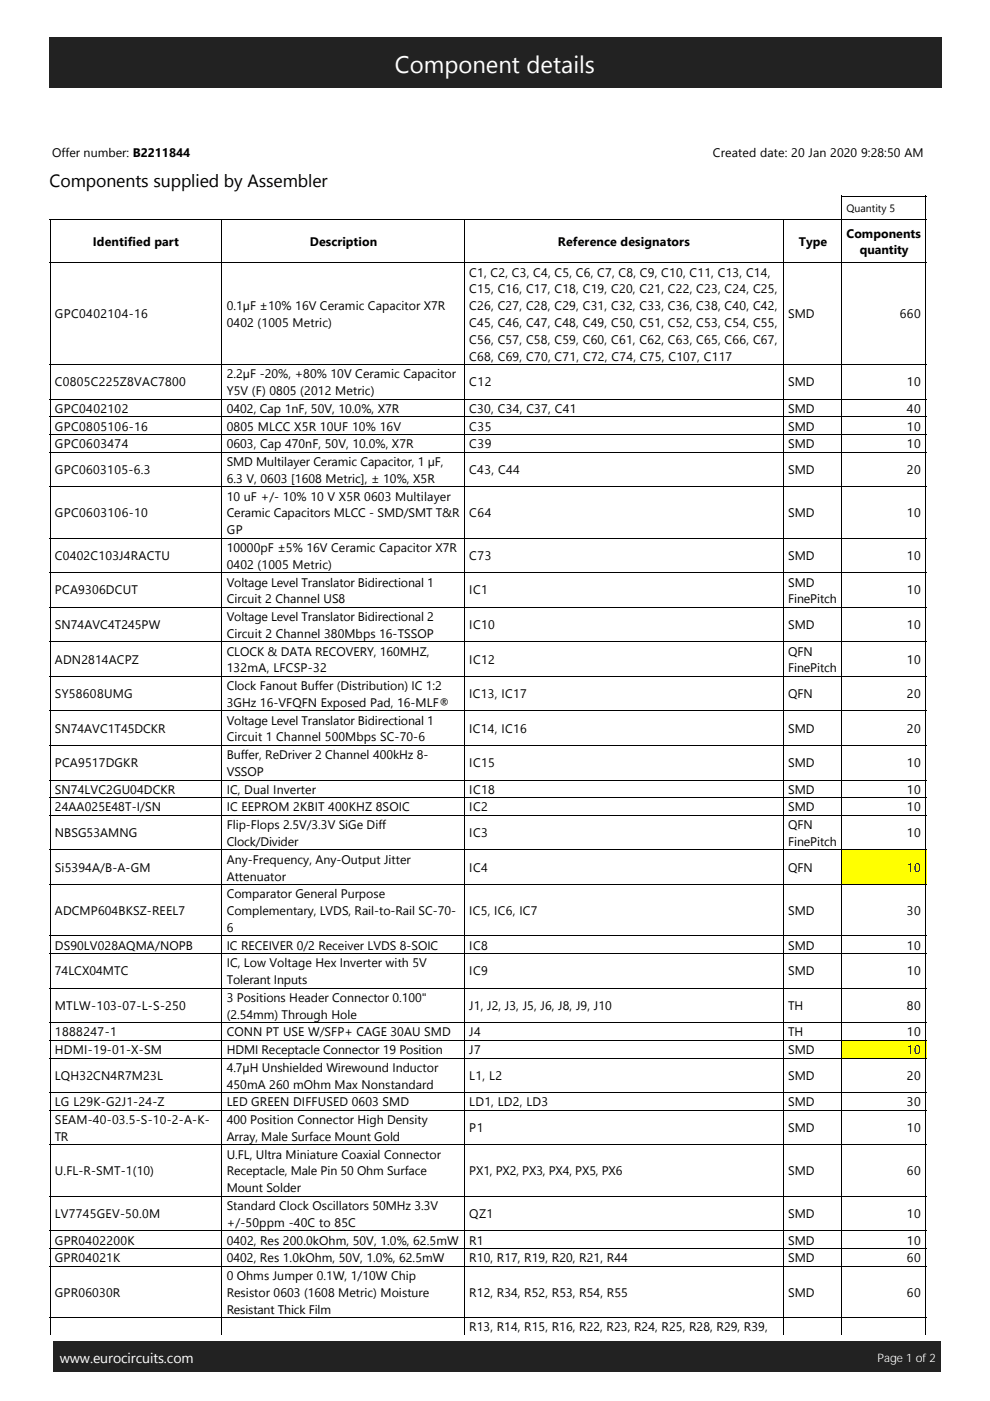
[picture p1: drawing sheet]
<svg xmlns="http://www.w3.org/2000/svg" width="210mm" height="297mm" viewBox="0 0 210 297" stroke-linecap="round" stroke-linejoin="round" font-family="sans-serif">
<defs><g id="words">
<text font-size="5.1" fill="#fff" x="83.7" y="15.4">Component details</text>
<text font-size="3.8" x="10.5" y="39.7">Components supplied by Assembler</text>
<text font-size="3" fill="#fff" x="12.7" y="288.9">www.eurocircuits.com</text>
<g font-size="2.6">
<text x="11.1" y="33.3">Offer number: B2211844</text>
<text x="151.1" y="33.3">Created date: 20 Jan 2020 9:28:50 AM</text>
<text x="19.7" y="52.1">Identified part</text>
<text x="65.7" y="52.1">Description</text>
<text x="118.3" y="52.1">Reference designators</text>
<text x="169.4" y="52.1">Type</text>
<text x="179.5" y="50.4">Components</text>
<text x="182.3" y="53.9">quantity</text>
<text x="99.5" y="58.6">C1, C2, C3, C4, C5, C6, C7, C8, C9, C10, C11, C13, C14,</text>
<text x="48.1" y="65.8">0.1µF ±10% 16V Ceramic Capacitor X7R</text>
<text x="99.5" y="62.2">C15, C16, C17, C18, C19, C20, C21, C22, C23, C24, C25,</text>
<text x="99.5" y="65.8">C26, C27, C28, C29, C31, C32, C33, C36, C38, C40, C42,</text>
<text x="11.6" y="67.5">GPC0402104‐16</text>
<text x="48.1" y="69.3">0402 ﴾1005 Metric﴿</text>
<text x="99.5" y="69.3">C45, C46, C47, C48, C49, C50, C51, C52, C53, C54, C55,</text>
<text x="167.1" y="67.5">SMD</text>
<text x="190.8" y="67.5">660</text>
<text x="99.5" y="72.9">C56, C57, C58, C59, C60, C61, C62, C63, C65, C66, C67,</text>
<text x="99.5" y="76.5">C68, C69, C70, C71, C72, C74, C75, C107, C117</text>
<text x="11.6" y="81.9">C0805C225Z8VAC7800</text>
<text x="48.1" y="80.2">2.2µF ‐20%, +80% 10V Ceramic Capacitor</text>
<text x="48.1" y="83.8">Y5V ﴾F﴿ 0805 ﴾2012 Metric﴿</text>
<text x="99.5" y="81.9">C12</text>
<text x="167.1" y="81.9">SMD</text>
<text x="192.3" y="81.9">10</text>
<text x="11.6" y="87.6">GPC0402102</text>
<text x="48.1" y="87.6">0402, Cap 1nF, 50V, 10.0%, X7R</text>
<text x="99.5" y="87.6">C30, C34, C37, C41</text>
<text x="167.1" y="87.6">SMD</text>
<text x="192.3" y="87.6">40</text>
<text x="11.6" y="91.3">GPC0805106‐16</text>
<text x="11.6" y="95.1">GPC0603474</text>
<text x="48.1" y="91.3">0805 MLCC X5R 10UF 10% 16V</text>
<text x="48.1" y="95.1">0603, Cap 470nF, 50V, 10.0%, X7R</text>
<text x="99.5" y="91.3">C35</text>
<text x="99.5" y="95.1">C39</text>
<text x="167.1" y="91.3">SMD</text>
<text x="167.1" y="95.1">SMD</text>
<text x="192.3" y="91.3">10</text>
<text x="192.3" y="95.1">10</text>
<text x="11.6" y="100.5">GPC0603105‐6.3</text>
<text x="48.1" y="98.8">SMD Multilayer Ceramic Capacitor, 1 µF,</text>
<text x="99.5" y="100.5">C43, C44</text>
<text x="167.1" y="100.5">SMD</text>
<text x="192.3" y="100.5">20</text>
<text x="48.1" y="102.4">6.3 V, 0603 [1608 Metric], ± 10%, X5R</text>
<text x="48.1" y="106.1">10 uF +/‐ 10% 10 V X5R 0603 Multilayer</text>
<text x="11.6" y="109.7">GPC0603106‐10</text>
<text x="48.1" y="109.7">Ceramic Capacitors MLCC ‐ SMD/SMT T&amp;R</text>
<text x="48.1" y="113.3">GP</text>
<text x="99.5" y="109.7">C64</text>
<text x="167.1" y="109.7">SMD</text>
<text x="192.3" y="109.7">10</text>
<text x="11.6" y="118.7">C0402C103J4RACTU</text>
<text x="48.1" y="117">10000pF ±5% 16V Ceramic Capacitor X7R</text>
<text x="99.5" y="118.7">C73</text>
<text x="167.1" y="118.7">SMD</text>
<text x="192.3" y="118.7">10</text>
<text x="48.1" y="120.6">0402 ﴾1005 Metric﴿</text>
<text x="48.1" y="124.4">Voltage Level Translator Bidirectional 1</text>
<text x="167.1" y="124.4">SMD</text>
<text x="11.6" y="126">PCA9306DCUT</text>
<text x="48.1" y="127.9">Circuit 2 Channel US8</text>
<text x="48.1" y="131.7">Voltage Level Translator Bidirectional 2</text>
<text x="99.5" y="126">IC1</text>
<text x="167.1" y="127.9">FinePitch</text>
<text x="192.3" y="126">10</text>
<text x="11.6" y="133.4">SN74AVC4T245PW</text>
<text x="48.1" y="135.2">Circuit 2 Channel 380Mbps 16‐TSSOP</text>
<text x="99.5" y="133.4">IC10</text>
<text x="167.1" y="133.4">SMD</text>
<text x="192.3" y="133.4">10</text>
<text x="11.6" y="140.7">ADN2814ACPZ</text>
<text x="48.1" y="139">CLOCK &amp; DATA RECOVERY, 160MHZ,</text>
<text x="48.1" y="142.6">132mA, LFCSP‐32</text>
<text x="99.5" y="140.7">IC12</text>
<text x="167.1" y="139">QFN</text>
<text x="167.1" y="142.6">FinePitch</text>
<text x="192.3" y="140.7">10</text>
<text x="11.6" y="148">SY58608UMG</text>
<text x="48.1" y="146.3">Clock Fanout Buffer ﴾Distribution﴿ IC 1:2</text>
<text x="48.1" y="149.9">3GHz 16‐VFQFN Exposed Pad, 16‐MLF®</text>
<text x="99.5" y="148">IC13, IC17</text>
<text x="167.1" y="148">QFN</text>
<text x="192.3" y="148">20</text>
<text x="11.6" y="155.3">SN74AVC1T45DCKR</text>
<text x="48.1" y="153.6">Voltage Level Translator Bidirectional 1</text>
<text x="99.5" y="155.3">IC14, IC16</text>
<text x="167.1" y="155.3">SMD</text>
<text x="192.3" y="155.3">20</text>
<text x="48.1" y="157.2">Circuit 1 Channel 500Mbps SC‐70‐6</text>
<text x="48.1" y="161">Buffer, ReDriver 2 Channel 400kHz 8‐</text>
<text x="11.6" y="162.7">PCA9517DGKR</text>
<text x="48.1" y="164.5">VSSOP</text>
<text x="99.5" y="162.7">IC15</text>
<text x="167.1" y="162.7">SMD</text>
<text x="192.3" y="162.7">10</text>
<text x="11.6" y="168.3">SN74LVC2GU04DCKR</text>
<text x="11.6" y="172">24AA025E48T‐I/SN</text>
<text x="48.1" y="168.3">IC, Dual Inverter</text>
<text x="48.1" y="172">IC EEPROM 2KBIT 400KHZ 8SOIC</text>
<text x="99.5" y="168.3">IC18</text>
<text x="99.5" y="172">IC2</text>
<text x="167.1" y="168.3">SMD</text>
<text x="167.1" y="172">SMD</text>
<text x="192.3" y="168.3">10</text>
<text x="192.3" y="172">10</text>
<text x="11.6" y="177.5">NBSG53AMNG</text>
<text x="48.1" y="175.8">Flip‐Flops 2.5V/3.3V SiGe Diff</text>
<text x="48.1" y="179.4">Clock/Divider</text>
<text x="99.5" y="177.5">IC3</text>
<text x="167.1" y="175.8">QFN</text>
<text x="167.1" y="179.4">FinePitch</text>
<text x="192.3" y="177.5">10</text>
<text x="11.6" y="184.8">Si5394A/B‐A‐GM</text>
<text x="48.1" y="183.1">Any‐Frequency, Any‐Output Jitter</text>
<text x="99.5" y="184.8">IC4</text>
<text x="167.1" y="184.8">QFN</text>
<text x="192.3" y="184.8">10</text>
<text x="48.1" y="186.7">Attenuator</text>
<text x="48.1" y="190.4">Comparator General Purpose</text>
<text x="11.6" y="194">ADCMP604BKSZ‐REEL7</text>
<text x="48.1" y="194">Complementary, LVDS, Rail‐to‐Rail SC‐70‐</text>
<text x="48.1" y="197.6">6</text>
<text x="99.5" y="194">IC5, IC6, IC7</text>
<text x="167.1" y="194">SMD</text>
<text x="192.3" y="194">30</text>
<text x="11.6" y="201.3">DS90LV028AQMA/NOPB</text>
<text x="48.1" y="201.3">IC RECEIVER 0/2 Receiver LVDS 8‐SOIC</text>
<text x="99.5" y="201.3">IC8</text>
<text x="167.1" y="201.3">SMD</text>
<text x="192.3" y="201.3">10</text>
<text x="11.6" y="206.8">74LCX04MTC</text>
<text x="48.1" y="205.1">IC, Low Voltage Hex Inverter with 5V</text>
<text x="48.1" y="208.7">Tolerant Inputs</text>
<text x="99.5" y="206.8">IC9</text>
<text x="167.1" y="206.8">SMD</text>
<text x="192.3" y="206.8">10</text>
<text x="11.6" y="214.1">MTLW‐103‐07‐L‐S‐250</text>
<text x="48.1" y="212.4">3 Positions Header Connector 0.100&quot;</text>
<text x="48.1" y="216">﴾2.54mm﴿ Through Hole</text>
<text x="99.5" y="214.1">J1, J2, J3, J5, J6, J8, J9, J10</text>
<text x="167.1" y="214.1">TH</text>
<text x="192.3" y="214.1">80</text>
<text x="11.6" y="219.7">1888247‐1</text>
<text x="48.1" y="219.7">CONN PT USE W/SFP+ CAGE 30AU SMD</text>
<text x="99.5" y="219.7">J4</text>
<text x="167.1" y="219.7">TH</text>
<text x="192.3" y="219.7">10</text>
<text x="11.6" y="223.5">HDMI‐19‐01‐X‐SM</text>
<text x="48.1" y="223.5">HDMI Receptacle Connector 19 Position</text>
<text x="48.1" y="227.2">4.7µH Unshielded Wirewound Inductor</text>
<text x="99.5" y="223.5">J7</text>
<text x="167.1" y="223.5">SMD</text>
<text x="192.3" y="223.5">10</text>
<text x="11.6" y="228.9">LQH32CN4R7M23L</text>
<text x="48.1" y="230.8">450mA 260 mOhm Max Nonstandard</text>
<text x="99.5" y="228.9">L1, L2</text>
<text x="167.1" y="228.9">SMD</text>
<text x="192.3" y="228.9">20</text>
<text x="11.6" y="234.6">LG L29K‐G2J1‐24‐Z</text>
<text x="11.6" y="238.3">SEAM‐40‐03.5‐S‐10‐2‐A‐K‐</text>
<text x="48.1" y="234.6">LED GREEN DIFFUSED 0603 SMD</text>
<text x="48.1" y="238.3">400 Position Connector High Density</text>
<text x="99.5" y="234.6">LD1, LD2, LD3</text>
<text x="167.1" y="234.6">SMD</text>
<text x="192.3" y="234.6">30</text>
<text x="11.6" y="241.9">TR</text>
<text x="48.1" y="241.9">Array, Male Surface Mount Gold</text>
<text x="48.1" y="245.6">U.FL, Ultra Miniature Coaxial Connector</text>
<text x="99.5" y="240">P1</text>
<text x="167.1" y="240">SMD</text>
<text x="192.3" y="240">10</text>
<text x="11.6" y="249.2">U.FL‐R‐SMT‐1﴾10﴿</text>
<text x="48.1" y="249.2">Receptacle, Male Pin 50 Ohm Surface</text>
<text x="99.5" y="249.2">PX1, PX2, PX3, PX4, PX5, PX6</text>
<text x="167.1" y="249.2">SMD</text>
<text x="192.3" y="249.2">60</text>
<text x="48.1" y="252.8">Mount Solder</text>
<text x="48.1" y="256.5">Standard Clock Oscillators 50MHz 3.3V</text>
<text x="11.6" y="258.2">LV7745GEV‐50.0M</text>
<text x="11.6" y="263.9">GPR0402200K</text>
<text x="48.1" y="260.1">+/‐50ppm ‐40C to 85C</text>
<text x="48.1" y="263.9">0402, Res 200.0kOhm, 50V, 1.0%, 62.5mW</text>
<text x="99.5" y="258.2">QZ1</text>
<text x="99.5" y="263.9">R1</text>
<text x="167.1" y="258.2">SMD</text>
<text x="167.1" y="263.9">SMD</text>
<text x="192.3" y="258.2">10</text>
<text x="192.3" y="263.9">10</text>
<text x="11.6" y="267.6">GPR04021K</text>
<text x="48.1" y="267.6">0402, Res 1.0kOhm, 50V, 1.0%, 62.5mW</text>
<text x="99.5" y="267.6">R10, R17, R19, R20, R21, R44</text>
<text x="167.1" y="267.6">SMD</text>
<text x="192.3" y="267.6">60</text>
<text x="11.6" y="274.9">GPR06030R</text>
<text x="48.1" y="271.4">0 Ohms Jumper 0.1W, 1/10W Chip</text>
<text x="48.1" y="274.9">Resistor 0603 ﴾1608 Metric﴿ Moisture</text>
<text x="99.5" y="274.9">R12, R34, R52, R53, R54, R55</text>
<text x="167.1" y="274.9">SMD</text>
<text x="192.3" y="274.9">60</text>
<text x="48.1" y="278.5">Resistant Thick Film</text>
<text x="99.5" y="282.3">R13, R14, R15, R16, R22, R23, R24, R25, R28, R29, R39,</text>
</g>
<text font-size="2.5" fill="#fff" x="186.1" y="288.8">Page 1 of 2</text>
<text font-size="2.3" x="179.5" y="44.9">Quantity 5</text>
</g></defs>
<g fill="none" stroke="#000" stroke-width=".21">
<path d="M10.5 46.5h185.9M10.5 55.7h185.9M10.6 46.4v141.2M47 46.4v141.2M98.5 46.4v141.2M166.1 46.4v141.2M178.4 41.6h18M178.5 41.6v138.7M196.3 41.6v138.7M10.5 77.3h185.9M10.5 84.6h185.9M10.5 88.4h185.9"/>
<path d="M10.5 92.2h185.9M10.5 95.9h185.9M10.5 103.2h185.9M10.5 114.1h185.9M10.5 121.4h185.9M10.5 128.8h185.9M10.5 136.1h185.9M10.5 143.4h185.9M10.5 150.7h185.9M10.5 158.1h185.9M10.5 165.4h185.9M10.5 169.1h185.9"/>
<path d="M10.5 172.9h185.9M10.5 180.2h185.9M10.5 187.5h167.9"/>
</g>
<path d="M178.4 180.3h18v7.3h-18z" fill-rule="evenodd" fill="#ff0"/>
<g fill="none" stroke="#000" stroke-width=".21">
<path d="M10.5 198.4h185.9M10.6 187.6v36.8M47 187.6v36.8M98.5 187.6v36.8M166.1 187.6v36.8M178.4 187.5h18M178.5 180.3v40.4M196.3 180.3v40.4M10.5 202.2h185.9M10.5 209.5h185.9M10.5 216.8h185.9M10.5 220.6h185.9"/>
<path d="M10.5 224.3h167.9"/>
</g>
<path d="M178.4 220.7h18v3.7h-18z" fill-rule="evenodd" fill="#ff0"/>
<g fill="none" stroke="#000" stroke-width=".21">
<path d="M10.5 231.7h185.9M10.5 235.4h185.9M10.6 224.4v58.6M47 224.4v58.6M98.5 224.4v58.6M166.1 224.4v58.6M178.4 224.3h18M178.5 220.7v62.3M196.3 220.7v62.3M10.5 242.7h185.9M10.5 253.6h185.9M10.5 260.9h185.9"/>
<path d="M10.5 264.7h185.9M10.5 268.5h185.9M10.5 279.3h185.9"/>
</g>
<g fill="#222">
<path d="M10.3 7.9h189.3v10.7h-189.3z" fill-rule="evenodd"/>
<path d="M11.4 284.4h188.2v6.6h-188.2z" fill-rule="evenodd"/>
</g>
<use href="#words"/>
</svg>
